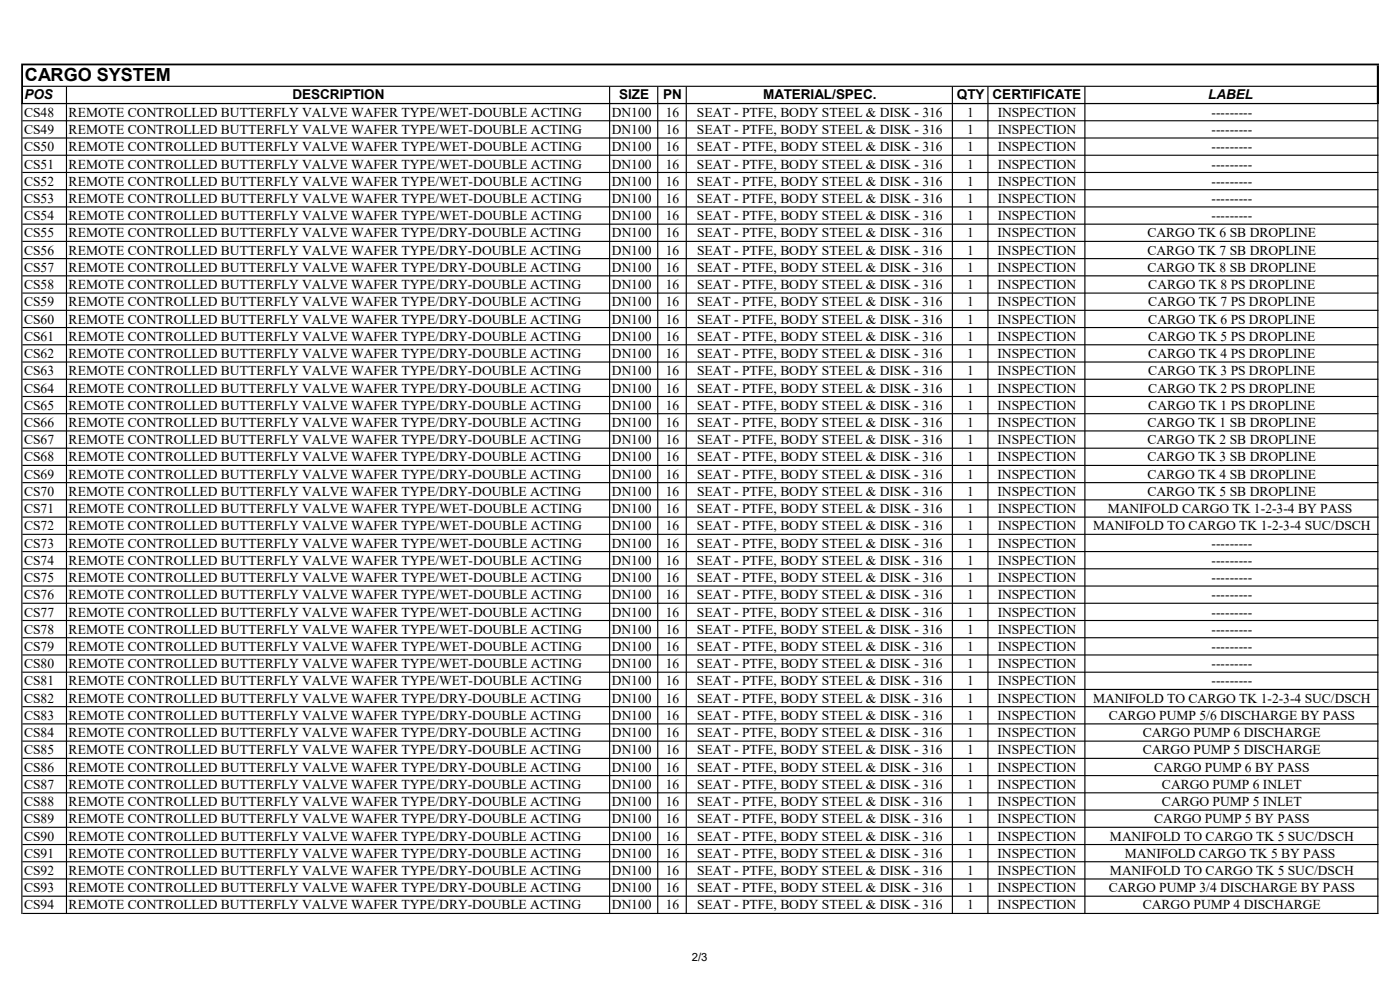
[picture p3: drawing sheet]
<svg xmlns="http://www.w3.org/2000/svg" width="420mm" height="297mm" viewBox="0 0 420 297" stroke-linecap="round" stroke-linejoin="round" font-family="sans-serif">
<defs><g id="words">
<text font-size="5.4" x="7.5" y="24.4">CARGO SYSTEM</text>
<g font-size="4.1">
<text x="7.3" y="29.8">POS</text>
<text x="87.7" y="29.8">DESCRIPTION</text>
<text x="185.7" y="29.8">SIZE</text>
<text x="198.9" y="29.8">PN</text>
<text x="228.9" y="29.8">MATERIAL/SPEC.</text>
<text x="287.1" y="29.8">QTY CERTIFICATE</text>
<text x="362.4" y="29.8">LABEL</text>
<text x="7.2" y="35">CS48</text>
<text x="20.6" y="35">REMOTE CONTROLLED BUTTERFLY VALVE WAFER TYPE/WET-DOUBLE ACTING</text>
<text x="183.6" y="35">DN100</text>
<text x="199.7" y="35">16</text>
<text x="209.1" y="35">SEAT - PTFE, BODY STEEL &amp; DISK - 316</text>
<text x="290.2" y="35">1</text>
<text x="299.3" y="35">INSPECTION</text>
<text x="363.5" y="35">---------</text>
<text x="7.2" y="40.2">CS49</text>
<text x="20.6" y="40.2">REMOTE CONTROLLED BUTTERFLY VALVE WAFER TYPE/WET-DOUBLE ACTING</text>
<text x="183.6" y="40.2">DN100</text>
<text x="199.7" y="40.2">16</text>
<text x="209.1" y="40.2">SEAT - PTFE, BODY STEEL &amp; DISK - 316</text>
<text x="290.2" y="40.2">1</text>
<text x="299.3" y="40.2">INSPECTION</text>
<text x="363.5" y="40.2">---------</text>
<text x="7.2" y="45.3">CS50</text>
<text x="20.6" y="45.3">REMOTE CONTROLLED BUTTERFLY VALVE WAFER TYPE/WET-DOUBLE ACTING</text>
<text x="183.6" y="45.3">DN100</text>
<text x="199.7" y="45.3">16</text>
<text x="209.1" y="45.3">SEAT - PTFE, BODY STEEL &amp; DISK - 316</text>
<text x="290.2" y="45.3">1</text>
<text x="299.3" y="45.3">INSPECTION</text>
<text x="363.5" y="45.3">---------</text>
<text x="7.2" y="50.5">CS51</text>
<text x="20.6" y="50.5">REMOTE CONTROLLED BUTTERFLY VALVE WAFER TYPE/WET-DOUBLE ACTING</text>
<text x="183.6" y="50.5">DN100</text>
<text x="199.7" y="50.5">16</text>
<text x="209.1" y="50.5">SEAT - PTFE, BODY STEEL &amp; DISK - 316</text>
<text x="290.2" y="50.5">1</text>
<text x="299.3" y="50.5">INSPECTION</text>
<text x="363.5" y="50.5">---------</text>
<text x="7.2" y="55.7">CS52</text>
<text x="20.6" y="55.7">REMOTE CONTROLLED BUTTERFLY VALVE WAFER TYPE/WET-DOUBLE ACTING</text>
<text x="183.6" y="55.7">DN100</text>
<text x="199.7" y="55.7">16</text>
<text x="209.1" y="55.7">SEAT - PTFE, BODY STEEL &amp; DISK - 316</text>
<text x="290.2" y="55.7">1</text>
<text x="299.3" y="55.7">INSPECTION</text>
<text x="363.5" y="55.7">---------</text>
<text x="7.2" y="60.8">CS53</text>
<text x="7.2" y="66">CS54</text>
<text x="20.6" y="60.8">REMOTE CONTROLLED BUTTERFLY VALVE WAFER TYPE/WET-DOUBLE ACTING</text>
<text x="20.6" y="66">REMOTE CONTROLLED BUTTERFLY VALVE WAFER TYPE/WET-DOUBLE ACTING</text>
<text x="183.6" y="60.8">DN100</text>
<text x="183.6" y="66">DN100</text>
<text x="199.7" y="60.8">16</text>
<text x="199.7" y="66">16</text>
<text x="209.1" y="60.8">SEAT - PTFE, BODY STEEL &amp; DISK - 316</text>
<text x="209.1" y="66">SEAT - PTFE, BODY STEEL &amp; DISK - 316</text>
<text x="290.2" y="60.8">1</text>
<text x="290.2" y="66">1</text>
<text x="299.3" y="60.8">INSPECTION</text>
<text x="299.3" y="66">INSPECTION</text>
<text x="363.5" y="60.8">---------</text>
<text x="363.5" y="66">---------</text>
<text x="7.2" y="71.2">CS55</text>
<text x="20.6" y="71.2">REMOTE CONTROLLED BUTTERFLY VALVE WAFER TYPE/DRY-DOUBLE ACTING</text>
<text x="183.6" y="71.2">DN100</text>
<text x="199.7" y="71.2">16</text>
<text x="209.1" y="71.2">SEAT - PTFE, BODY STEEL &amp; DISK - 316</text>
<text x="290.2" y="71.2">1</text>
<text x="299.3" y="71.2">INSPECTION</text>
<text x="344.2" y="71.2">CARGO TK 6 SB DROPLINE</text>
<text x="7.2" y="76.3">CS56</text>
<text x="20.6" y="76.3">REMOTE CONTROLLED BUTTERFLY VALVE WAFER TYPE/DRY-DOUBLE ACTING</text>
<text x="183.6" y="76.3">DN100</text>
<text x="199.7" y="76.3">16</text>
<text x="209.1" y="76.3">SEAT - PTFE, BODY STEEL &amp; DISK - 316</text>
<text x="290.2" y="76.3">1</text>
<text x="299.3" y="76.3">INSPECTION</text>
<text x="344.2" y="76.3">CARGO TK 7 SB DROPLINE</text>
<text x="7.2" y="81.5">CS57</text>
<text x="20.6" y="81.5">REMOTE CONTROLLED BUTTERFLY VALVE WAFER TYPE/DRY-DOUBLE ACTING</text>
<text x="183.6" y="81.5">DN100</text>
<text x="199.7" y="81.5">16</text>
<text x="209.1" y="81.5">SEAT - PTFE, BODY STEEL &amp; DISK - 316</text>
<text x="290.2" y="81.5">1</text>
<text x="299.3" y="81.5">INSPECTION</text>
<text x="344.2" y="81.5">CARGO TK 8 SB DROPLINE</text>
<text x="7.2" y="86.7">CS58</text>
<text x="20.6" y="86.7">REMOTE CONTROLLED BUTTERFLY VALVE WAFER TYPE/DRY-DOUBLE ACTING</text>
<text x="183.6" y="86.7">DN100</text>
<text x="199.7" y="86.7">16</text>
<text x="209.1" y="86.7">SEAT - PTFE, BODY STEEL &amp; DISK - 316</text>
<text x="290.2" y="86.7">1</text>
<text x="299.3" y="86.7">INSPECTION</text>
<text x="344.5" y="86.7">CARGO TK 8 PS DROPLINE</text>
<text x="7.2" y="91.8">CS59</text>
<text x="20.6" y="91.8">REMOTE CONTROLLED BUTTERFLY VALVE WAFER TYPE/DRY-DOUBLE ACTING</text>
<text x="183.6" y="91.8">DN100</text>
<text x="199.7" y="91.8">16</text>
<text x="209.1" y="91.8">SEAT - PTFE, BODY STEEL &amp; DISK - 316</text>
<text x="290.2" y="91.8">1</text>
<text x="299.3" y="91.8">INSPECTION</text>
<text x="344.5" y="91.8">CARGO TK 7 PS DROPLINE</text>
<text x="7.2" y="97">CS60</text>
<text x="20.6" y="97">REMOTE CONTROLLED BUTTERFLY VALVE WAFER TYPE/DRY-DOUBLE ACTING</text>
<text x="183.6" y="97">DN100</text>
<text x="199.7" y="97">16</text>
<text x="209.1" y="97">SEAT - PTFE, BODY STEEL &amp; DISK - 316</text>
<text x="290.2" y="97">1</text>
<text x="299.3" y="97">INSPECTION</text>
<text x="344.5" y="97">CARGO TK 6 PS DROPLINE</text>
<text x="7.2" y="102.2">CS61</text>
<text x="7.2" y="107.3">CS62</text>
<text x="20.6" y="102.2">REMOTE CONTROLLED BUTTERFLY VALVE WAFER TYPE/DRY-DOUBLE ACTING</text>
<text x="20.6" y="107.3">REMOTE CONTROLLED BUTTERFLY VALVE WAFER TYPE/DRY-DOUBLE ACTING</text>
<text x="183.6" y="102.2">DN100</text>
<text x="183.6" y="107.3">DN100</text>
<text x="199.7" y="102.2">16</text>
<text x="199.7" y="107.3">16</text>
<text x="209.1" y="102.2">SEAT - PTFE, BODY STEEL &amp; DISK - 316</text>
<text x="209.1" y="107.3">SEAT - PTFE, BODY STEEL &amp; DISK - 316</text>
<text x="290.2" y="102.2">1</text>
<text x="290.2" y="107.3">1</text>
<text x="299.3" y="102.2">INSPECTION</text>
<text x="299.3" y="107.3">INSPECTION</text>
<text x="344.5" y="102.2">CARGO TK 5 PS DROPLINE</text>
<text x="344.5" y="107.3">CARGO TK 4 PS DROPLINE</text>
<text x="7.2" y="112.5">CS63</text>
<text x="20.6" y="112.5">REMOTE CONTROLLED BUTTERFLY VALVE WAFER TYPE/DRY-DOUBLE ACTING</text>
<text x="183.6" y="112.5">DN100</text>
<text x="199.7" y="112.5">16</text>
<text x="209.1" y="112.5">SEAT - PTFE, BODY STEEL &amp; DISK - 316</text>
<text x="290.2" y="112.5">1</text>
<text x="299.3" y="112.5">INSPECTION</text>
<text x="344.5" y="112.5">CARGO TK 3 PS DROPLINE</text>
<text x="7.2" y="117.6">CS64</text>
<text x="20.6" y="117.6">REMOTE CONTROLLED BUTTERFLY VALVE WAFER TYPE/DRY-DOUBLE ACTING</text>
<text x="183.6" y="117.6">DN100</text>
<text x="199.7" y="117.6">16</text>
<text x="209.1" y="117.6">SEAT - PTFE, BODY STEEL &amp; DISK - 316</text>
<text x="290.2" y="117.6">1</text>
<text x="299.3" y="117.6">INSPECTION</text>
<text x="344.5" y="117.6">CARGO TK 2 PS DROPLINE</text>
<text x="7.2" y="122.8">CS65</text>
<text x="20.6" y="122.8">REMOTE CONTROLLED BUTTERFLY VALVE WAFER TYPE/DRY-DOUBLE ACTING</text>
<text x="183.6" y="122.8">DN100</text>
<text x="199.7" y="122.8">16</text>
<text x="209.1" y="122.8">SEAT - PTFE, BODY STEEL &amp; DISK - 316</text>
<text x="290.2" y="122.8">1</text>
<text x="299.3" y="122.8">INSPECTION</text>
<text x="344.5" y="122.8">CARGO TK 1 PS DROPLINE</text>
<text x="7.2" y="128">CS66</text>
<text x="20.6" y="128">REMOTE CONTROLLED BUTTERFLY VALVE WAFER TYPE/DRY-DOUBLE ACTING</text>
<text x="183.6" y="128">DN100</text>
<text x="199.7" y="128">16</text>
<text x="209.1" y="128">SEAT - PTFE, BODY STEEL &amp; DISK - 316</text>
<text x="290.2" y="128">1</text>
<text x="299.3" y="128">INSPECTION</text>
<text x="344.2" y="128">CARGO TK 1 SB DROPLINE</text>
<text x="7.2" y="133.1">CS67</text>
<text x="20.6" y="133.1">REMOTE CONTROLLED BUTTERFLY VALVE WAFER TYPE/DRY-DOUBLE ACTING</text>
<text x="183.6" y="133.1">DN100</text>
<text x="199.7" y="133.1">16</text>
<text x="209.1" y="133.1">SEAT - PTFE, BODY STEEL &amp; DISK - 316</text>
<text x="290.2" y="133.1">1</text>
<text x="299.3" y="133.1">INSPECTION</text>
<text x="344.2" y="133.1">CARGO TK 2 SB DROPLINE</text>
<text x="7.2" y="138.3">CS68</text>
<text x="7.2" y="143.5">CS69</text>
<text x="20.6" y="138.3">REMOTE CONTROLLED BUTTERFLY VALVE WAFER TYPE/DRY-DOUBLE ACTING</text>
<text x="20.6" y="143.5">REMOTE CONTROLLED BUTTERFLY VALVE WAFER TYPE/DRY-DOUBLE ACTING</text>
<text x="183.6" y="138.3">DN100</text>
<text x="183.6" y="143.5">DN100</text>
<text x="199.7" y="138.3">16</text>
<text x="199.7" y="143.5">16</text>
<text x="209.1" y="138.3">SEAT - PTFE, BODY STEEL &amp; DISK - 316</text>
<text x="209.1" y="143.5">SEAT - PTFE, BODY STEEL &amp; DISK - 316</text>
<text x="290.2" y="138.3">1</text>
<text x="290.2" y="143.5">1</text>
<text x="299.3" y="138.3">INSPECTION</text>
<text x="299.3" y="143.5">INSPECTION</text>
<text x="344.2" y="138.3">CARGO TK 3 SB DROPLINE</text>
<text x="344.2" y="143.5">CARGO TK 4 SB DROPLINE</text>
<text x="7.2" y="148.6">CS70</text>
<text x="20.6" y="148.6">REMOTE CONTROLLED BUTTERFLY VALVE WAFER TYPE/DRY-DOUBLE ACTING</text>
<text x="183.6" y="148.6">DN100</text>
<text x="199.7" y="148.6">16</text>
<text x="209.1" y="148.6">SEAT - PTFE, BODY STEEL &amp; DISK - 316</text>
<text x="290.2" y="148.6">1</text>
<text x="299.3" y="148.6">INSPECTION</text>
<text x="344.2" y="148.6">CARGO TK 5 SB DROPLINE</text>
<text x="7.2" y="153.8">CS71</text>
<text x="20.6" y="153.8">REMOTE CONTROLLED BUTTERFLY VALVE WAFER TYPE/WET-DOUBLE ACTING</text>
<text x="183.6" y="153.8">DN100</text>
<text x="199.7" y="153.8">16</text>
<text x="209.1" y="153.8">SEAT - PTFE, BODY STEEL &amp; DISK - 316</text>
<text x="290.2" y="153.8">1</text>
<text x="299.3" y="153.8">INSPECTION</text>
<text x="332.3" y="153.8">MANIFOLD CARGO TK 1-2-3-4 BY PASS</text>
<text x="7.2" y="159">CS72</text>
<text x="20.6" y="159">REMOTE CONTROLLED BUTTERFLY VALVE WAFER TYPE/WET-DOUBLE ACTING</text>
<text x="183.6" y="159">DN100</text>
<text x="199.7" y="159">16</text>
<text x="209.1" y="159">SEAT - PTFE, BODY STEEL &amp; DISK - 316</text>
<text x="290.2" y="159">1</text>
<text x="299.3" y="159">INSPECTION</text>
<text x="327.9" y="159">MANIFOLD TO CARGO TK 1-2-3-4 SUC/DSCH</text>
<text x="7.2" y="164.1">CS73</text>
<text x="20.6" y="164.1">REMOTE CONTROLLED BUTTERFLY VALVE WAFER TYPE/WET-DOUBLE ACTING</text>
<text x="183.6" y="164.1">DN100</text>
<text x="199.7" y="164.1">16</text>
<text x="209.1" y="164.1">SEAT - PTFE, BODY STEEL &amp; DISK - 316</text>
<text x="290.2" y="164.1">1</text>
<text x="299.3" y="164.1">INSPECTION</text>
<text x="363.5" y="164.1">---------</text>
<text x="7.2" y="169.3">CS74</text>
<text x="20.6" y="169.3">REMOTE CONTROLLED BUTTERFLY VALVE WAFER TYPE/WET-DOUBLE ACTING</text>
<text x="183.6" y="169.3">DN100</text>
<text x="199.7" y="169.3">16</text>
<text x="209.1" y="169.3">SEAT - PTFE, BODY STEEL &amp; DISK - 316</text>
<text x="290.2" y="169.3">1</text>
<text x="299.3" y="169.3">INSPECTION</text>
<text x="363.5" y="169.3">---------</text>
<text x="7.2" y="174.5">CS75</text>
<text x="7.2" y="179.6">CS76</text>
<text x="20.6" y="174.5">REMOTE CONTROLLED BUTTERFLY VALVE WAFER TYPE/WET-DOUBLE ACTING</text>
<text x="20.6" y="179.6">REMOTE CONTROLLED BUTTERFLY VALVE WAFER TYPE/WET-DOUBLE ACTING</text>
<text x="183.6" y="174.5">DN100</text>
<text x="183.6" y="179.6">DN100</text>
<text x="199.7" y="174.5">16</text>
<text x="199.7" y="179.6">16</text>
<text x="209.1" y="174.5">SEAT - PTFE, BODY STEEL &amp; DISK - 316</text>
<text x="209.1" y="179.6">SEAT - PTFE, BODY STEEL &amp; DISK - 316</text>
<text x="290.2" y="174.5">1</text>
<text x="290.2" y="179.6">1</text>
<text x="299.3" y="174.5">INSPECTION</text>
<text x="299.3" y="179.6">INSPECTION</text>
<text x="363.5" y="174.5">---------</text>
<text x="363.5" y="179.6">---------</text>
<text x="7.2" y="184.8">CS77</text>
<text x="20.6" y="184.8">REMOTE CONTROLLED BUTTERFLY VALVE WAFER TYPE/WET-DOUBLE ACTING</text>
<text x="183.6" y="184.8">DN100</text>
<text x="199.7" y="184.8">16</text>
<text x="209.1" y="184.8">SEAT - PTFE, BODY STEEL &amp; DISK - 316</text>
<text x="290.2" y="184.8">1</text>
<text x="299.3" y="184.8">INSPECTION</text>
<text x="363.5" y="184.8">---------</text>
<text x="7.2" y="189.9">CS78</text>
<text x="20.6" y="189.9">REMOTE CONTROLLED BUTTERFLY VALVE WAFER TYPE/WET-DOUBLE ACTING</text>
<text x="183.6" y="189.9">DN100</text>
<text x="199.7" y="189.9">16</text>
<text x="209.1" y="189.9">SEAT - PTFE, BODY STEEL &amp; DISK - 316</text>
<text x="290.2" y="189.9">1</text>
<text x="299.3" y="189.9">INSPECTION</text>
<text x="363.5" y="189.9">---------</text>
<text x="7.2" y="195.1">CS79</text>
<text x="20.6" y="195.1">REMOTE CONTROLLED BUTTERFLY VALVE WAFER TYPE/WET-DOUBLE ACTING</text>
<text x="183.6" y="195.1">DN100</text>
<text x="199.7" y="195.1">16</text>
<text x="209.1" y="195.1">SEAT - PTFE, BODY STEEL &amp; DISK - 316</text>
<text x="290.2" y="195.1">1</text>
<text x="299.3" y="195.1">INSPECTION</text>
<text x="363.5" y="195.1">---------</text>
<text x="7.2" y="200.3">CS80</text>
<text x="20.6" y="200.3">REMOTE CONTROLLED BUTTERFLY VALVE WAFER TYPE/WET-DOUBLE ACTING</text>
<text x="183.6" y="200.3">DN100</text>
<text x="199.7" y="200.3">16</text>
<text x="209.1" y="200.3">SEAT - PTFE, BODY STEEL &amp; DISK - 316</text>
<text x="290.2" y="200.3">1</text>
<text x="299.3" y="200.3">INSPECTION</text>
<text x="363.5" y="200.3">---------</text>
<text x="7.2" y="205.4">CS81</text>
<text x="20.6" y="205.4">REMOTE CONTROLLED BUTTERFLY VALVE WAFER TYPE/WET-DOUBLE ACTING</text>
<text x="183.6" y="205.4">DN100</text>
<text x="199.7" y="205.4">16</text>
<text x="209.1" y="205.4">SEAT - PTFE, BODY STEEL &amp; DISK - 316</text>
<text x="290.2" y="205.4">1</text>
<text x="299.3" y="205.4">INSPECTION</text>
<text x="363.5" y="205.4">---------</text>
<text x="7.2" y="210.6">CS82</text>
<text x="7.2" y="215.8">CS83</text>
<text x="20.6" y="210.6">REMOTE CONTROLLED BUTTERFLY VALVE WAFER TYPE/DRY-DOUBLE ACTING</text>
<text x="20.6" y="215.8">REMOTE CONTROLLED BUTTERFLY VALVE WAFER TYPE/DRY-DOUBLE ACTING</text>
<text x="183.6" y="210.6">DN100</text>
<text x="183.6" y="215.8">DN100</text>
<text x="199.7" y="210.6">16</text>
<text x="199.7" y="215.8">16</text>
<text x="209.1" y="210.6">SEAT - PTFE, BODY STEEL &amp; DISK - 316</text>
<text x="209.1" y="215.8">SEAT - PTFE, BODY STEEL &amp; DISK - 316</text>
<text x="290.2" y="210.6">1</text>
<text x="290.2" y="215.8">1</text>
<text x="299.3" y="210.6">INSPECTION</text>
<text x="299.3" y="215.8">INSPECTION</text>
<text x="327.9" y="210.6">MANIFOLD TO CARGO TK 1-2-3-4 SUC/DSCH</text>
<text x="332.6" y="215.8">CARGO PUMP 5/6 DISCHARGE BY PASS</text>
<text x="7.2" y="220.9">CS84</text>
<text x="20.6" y="220.9">REMOTE CONTROLLED BUTTERFLY VALVE WAFER TYPE/DRY-DOUBLE ACTING</text>
<text x="183.6" y="220.9">DN100</text>
<text x="199.7" y="220.9">16</text>
<text x="209.1" y="220.9">SEAT - PTFE, BODY STEEL &amp; DISK - 316</text>
<text x="290.2" y="220.9">1</text>
<text x="299.3" y="220.9">INSPECTION</text>
<text x="342.9" y="220.9">CARGO PUMP 6 DISCHARGE</text>
<text x="7.2" y="226.1">CS85</text>
<text x="20.6" y="226.1">REMOTE CONTROLLED BUTTERFLY VALVE WAFER TYPE/DRY-DOUBLE ACTING</text>
<text x="183.6" y="226.1">DN100</text>
<text x="199.7" y="226.1">16</text>
<text x="209.1" y="226.1">SEAT - PTFE, BODY STEEL &amp; DISK - 316</text>
<text x="290.2" y="226.1">1</text>
<text x="299.3" y="226.1">INSPECTION</text>
<text x="342.9" y="226.1">CARGO PUMP 5 DISCHARGE</text>
<text x="7.2" y="231.3">CS86</text>
<text x="20.6" y="231.3">REMOTE CONTROLLED BUTTERFLY VALVE WAFER TYPE/DRY-DOUBLE ACTING</text>
<text x="183.6" y="231.3">DN100</text>
<text x="199.7" y="231.3">16</text>
<text x="209.1" y="231.3">SEAT - PTFE, BODY STEEL &amp; DISK - 316</text>
<text x="290.2" y="231.3">1</text>
<text x="299.3" y="231.3">INSPECTION</text>
<text x="346.3" y="231.3">CARGO PUMP 6 BY PASS</text>
<text x="7.2" y="236.4">CS87</text>
<text x="20.6" y="236.4">REMOTE CONTROLLED BUTTERFLY VALVE WAFER TYPE/DRY-DOUBLE ACTING</text>
<text x="183.6" y="236.4">DN100</text>
<text x="199.7" y="236.4">16</text>
<text x="209.1" y="236.4">SEAT - PTFE, BODY STEEL &amp; DISK - 316</text>
<text x="290.2" y="236.4">1</text>
<text x="299.3" y="236.4">INSPECTION</text>
<text x="348.6" y="236.4">CARGO PUMP 6 INLET</text>
<text x="7.2" y="241.6">CS88</text>
<text x="20.6" y="241.6">REMOTE CONTROLLED BUTTERFLY VALVE WAFER TYPE/DRY-DOUBLE ACTING</text>
<text x="183.6" y="241.6">DN100</text>
<text x="199.7" y="241.6">16</text>
<text x="209.1" y="241.6">SEAT - PTFE, BODY STEEL &amp; DISK - 316</text>
<text x="290.2" y="241.6">1</text>
<text x="299.3" y="241.6">INSPECTION</text>
<text x="348.6" y="241.6">CARGO PUMP 5 INLET</text>
<text x="7.2" y="246.8">CS89</text>
<text x="7.2" y="251.9">CS90</text>
<text x="20.6" y="246.8">REMOTE CONTROLLED BUTTERFLY VALVE WAFER TYPE/DRY-DOUBLE ACTING</text>
<text x="20.6" y="251.9">REMOTE CONTROLLED BUTTERFLY VALVE WAFER TYPE/DRY-DOUBLE ACTING</text>
<text x="183.6" y="246.8">DN100</text>
<text x="183.6" y="251.9">DN100</text>
<text x="199.7" y="246.8">16</text>
<text x="199.7" y="251.9">16</text>
<text x="209.1" y="246.8">SEAT - PTFE, BODY STEEL &amp; DISK - 316</text>
<text x="209.1" y="251.9">SEAT - PTFE, BODY STEEL &amp; DISK - 316</text>
<text x="290.2" y="246.8">1</text>
<text x="290.2" y="251.9">1</text>
<text x="299.3" y="246.8">INSPECTION</text>
<text x="299.3" y="251.9">INSPECTION</text>
<text x="333" y="251.9">MANIFOLD TO CARGO TK 5 SUC/DSCH</text>
<text x="346.3" y="246.8">CARGO PUMP 5 BY PASS</text>
<text x="7.2" y="257.1">CS91</text>
<text x="20.6" y="257.1">REMOTE CONTROLLED BUTTERFLY VALVE WAFER TYPE/DRY-DOUBLE ACTING</text>
<text x="183.6" y="257.1">DN100</text>
<text x="199.7" y="257.1">16</text>
<text x="209.1" y="257.1">SEAT - PTFE, BODY STEEL &amp; DISK - 316</text>
<text x="290.2" y="257.1">1</text>
<text x="299.3" y="257.1">INSPECTION</text>
<text x="337.4" y="257.1">MANIFOLD CARGO TK 5 BY PASS</text>
<text x="7.2" y="262.3">CS92</text>
<text x="20.6" y="262.3">REMOTE CONTROLLED BUTTERFLY VALVE WAFER TYPE/DRY-DOUBLE ACTING</text>
<text x="183.6" y="262.3">DN100</text>
<text x="199.7" y="262.3">16</text>
<text x="209.1" y="262.3">SEAT - PTFE, BODY STEEL &amp; DISK - 316</text>
<text x="290.2" y="262.3">1</text>
<text x="299.3" y="262.3">INSPECTION</text>
<text x="333" y="262.3">MANIFOLD TO CARGO TK 5 SUC/DSCH</text>
<text x="7.2" y="267.4">CS93</text>
<text x="20.6" y="267.4">REMOTE CONTROLLED BUTTERFLY VALVE WAFER TYPE/DRY-DOUBLE ACTING</text>
<text x="183.6" y="267.4">DN100</text>
<text x="199.7" y="267.4">16</text>
<text x="209.1" y="267.4">SEAT - PTFE, BODY STEEL &amp; DISK - 316</text>
<text x="290.2" y="267.4">1</text>
<text x="299.3" y="267.4">INSPECTION</text>
<text x="332.6" y="267.4">CARGO PUMP 3/4 DISCHARGE BY PASS</text>
<text x="7.2" y="272.6">CS94</text>
<text x="20.6" y="272.6">REMOTE CONTROLLED BUTTERFLY VALVE WAFER TYPE/DRY-DOUBLE ACTING</text>
<text x="183.6" y="272.6">DN100</text>
<text x="199.7" y="272.6">16</text>
<text x="209.1" y="272.6">SEAT - PTFE, BODY STEEL &amp; DISK - 316</text>
<text x="290.2" y="272.6">1</text>
<text x="299.3" y="272.6">INSPECTION</text>
<text x="342.9" y="272.6">CARGO PUMP 4 DISCHARGE</text>
</g>
<text font-size="3.4" x="207.6" y="288">2/3</text>
</g></defs>
<g fill="#000">
<path d="M6.3 19h.6v12.2h-.6zM413 19.6h.7v11.6h-.7zM19.8 26h.3v5.2h-.3zM182.7 26h.3v5.2h-.3zM197.1 26h.4v5.2h-.4zM205.7 26h.3v5.2h-.3zM285.5 26h.4v5.2h-.4zM296.2 26h.3v5.2h-.3zM325.3 26h.3v5.2h-.3z" fill-rule="evenodd"/>
<path d="M6.9 19h406.8v.6h-406.8zM6.9 25.7h406.1v.3h-406.1zM6.9 30.9h406.1v.3h-406.1z" fill-rule="evenodd"/>
<path d="M6.4 30.9h.3v243h-.3zM19.8 31.2h.3v242.7h-.3zM182.7 31.2h.3v242.7h-.3zM197.1 31.2h.4v242.7h-.4zM205.7 31.2h.3v242.7h-.3zM285.5 31.2h.4v242.7h-.4zM296.2 31.2h.3v242.7h-.3zM325.3 31.2h.3v242.7h-.3zM413.2 31.2h.3v242.7h-.3z" fill-rule="evenodd"/>
<path d="M6.7 30.9h406.8v.3h-406.8zM6.7 36h406.8v.4h-406.8zM6.7 41.2h406.8v.3h-406.8zM6.7 46.4h406.8v.3h-406.8zM6.7 51.5h406.8v.4h-406.8zM6.7 56.7h406.8v.3h-406.8zM6.7 61.8h406.8v.4h-406.8zM6.7 67h406.8v.4h-406.8zM6.7 72.2h406.8v.3h-406.8zM6.7 77.3h406.8v.4h-406.8zM6.7 82.5h406.8v.3h-406.8zM6.7 87.7h406.8v.3h-406.8zM6.7 92.8h406.8v.4h-406.8zM6.7 98h406.8v.3h-406.8zM6.7 103.2h406.8v.3h-406.8zM6.7 108.3h406.8v.4h-406.8zM6.7 113.5h406.8v.3h-406.8zM6.7 118.7h406.8v.3h-406.8zM6.7 123.8h406.8v.4h-406.8zM6.7 129h406.8v.3h-406.8zM6.7 134.2h406.8v.3h-406.8zM6.7 139.3h406.8v.4h-406.8zM6.7 144.5h406.8v.3h-406.8zM6.7 149.6h406.8v.4h-406.8zM6.7 154.8h406.8v.4h-406.8zM6.7 160h406.8v.3h-406.8zM6.7 165.1h406.8v.4h-406.8zM6.7 170.3h406.8v.3h-406.8zM6.7 175.5h406.8v.3h-406.8zM6.7 180.6h406.8v.4h-406.8zM6.7 185.8h406.8v.3h-406.8zM6.7 191h406.8v.3h-406.8zM6.7 196.1h406.8v.4h-406.8zM6.7 201.3h406.8v.3h-406.8zM6.7 206.5h406.8v.3h-406.8zM6.7 211.6h406.8v.4h-406.8zM6.7 216.8h406.8v.3h-406.8zM6.7 222h406.8v.3h-406.8zM6.7 227.1h406.8v.4h-406.8zM6.7 232.3h406.8v.3h-406.8zM6.7 237.4h406.8v.4h-406.8zM6.7 242.6h406.8v.4h-406.8zM6.7 247.8h406.8v.3h-406.8zM6.7 252.9h406.8v.4h-406.8zM6.7 258.1h406.8v.3h-406.8zM6.7 263.3h406.8v.3h-406.8zM6.7 268.4h406.8v.4h-406.8zM6.7 273.6h406.8v.3h-406.8z" fill-rule="evenodd"/>
</g>
<use href="#words"/>
</svg>
